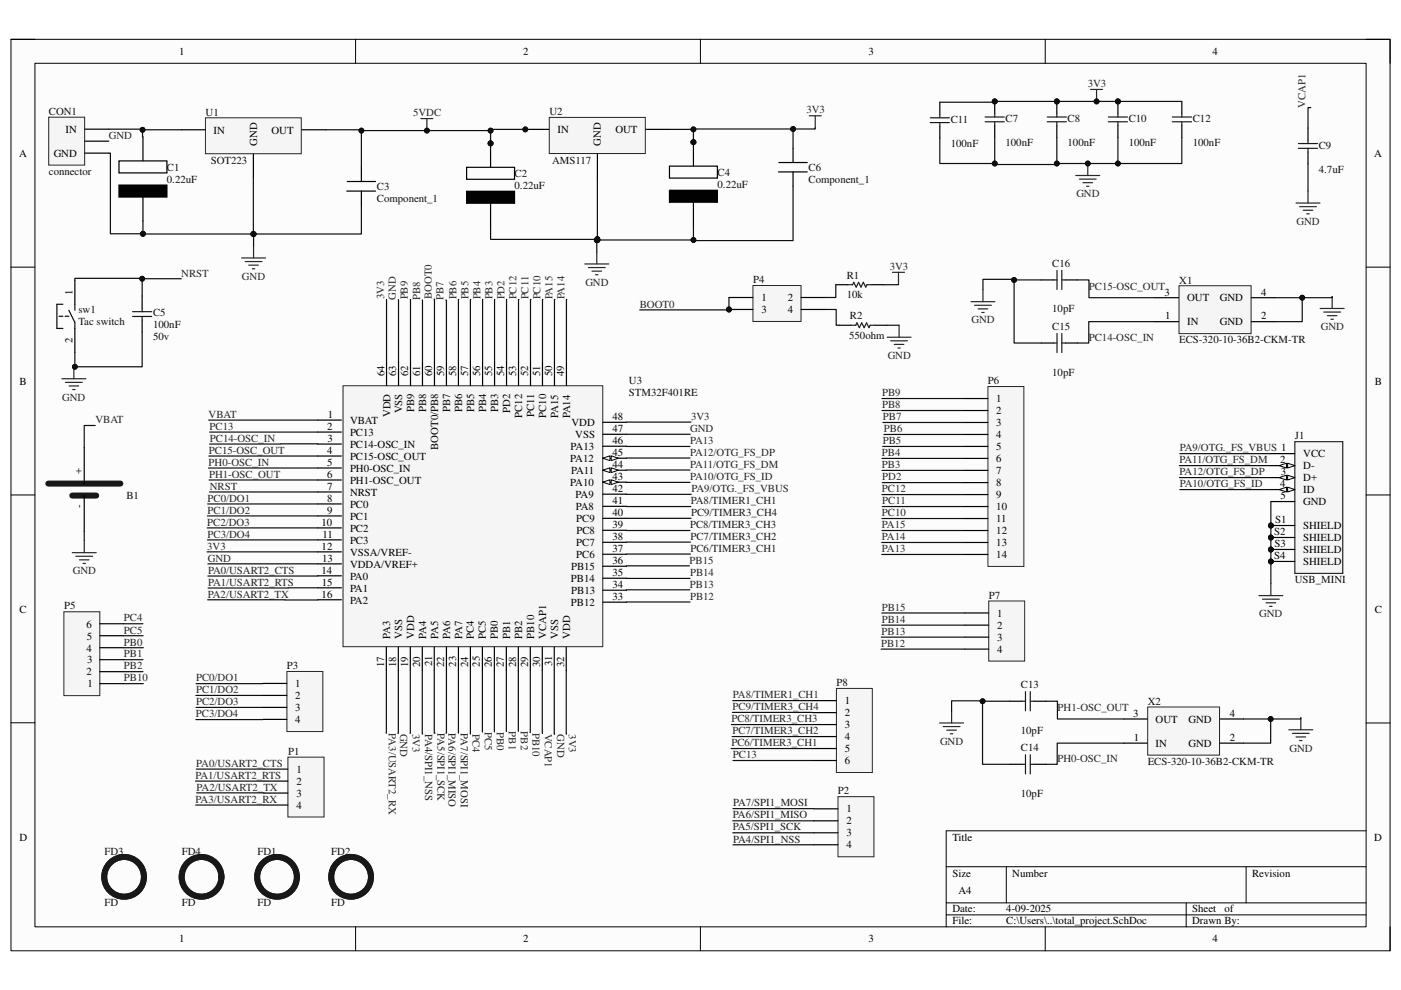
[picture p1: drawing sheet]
<svg xmlns="http://www.w3.org/2000/svg" width="297mm" height="210mm" viewBox="0 0 297 210" stroke-linecap="round" stroke-linejoin="round" font-family="sans-serif">
<defs><g id="words">
<g font-size="2.3">
<text x="38" y="11.7">1</text>
<text x="110.9" y="11.7">2</text>
<text x="184.1" y="11.7">3</text>
<text x="257.1" y="11.7">4</text>
<text x="13.9" y="28.2">IN</text>
<text x="45.3" y="28.3">IN</text>
<text x="57.6" y="28.3">OUT</text>
<text x="118.2" y="28.2">IN</text>
<text x="130.5" y="28.2">OUT</text>
<text x="4.1" y="33.3">A</text>
<text x="11.4" y="33.3">GND</text>
<text x="54.5" y="30.9" transform="rotate(-90 54.5 30.9)">GND</text>
<text x="127.4" y="30.9" transform="rotate(-90 127.4 30.9)">GND</text>
<text x="291.4" y="33.3">A</text>
<text x="15.4" y="62.5" transform="rotate(-90 15.4 62.5)">1</text>
<text x="161.5" y="63.9">1</text>
<text x="167" y="63.9">2</text>
<text x="246.9" y="62.7">3</text>
<text x="251.7" y="63.9">OUT</text>
<text x="258.7" y="63.9">GND</text>
<text x="267.4" y="62.7">4</text>
<text x="161.5" y="66.4">3</text>
<text x="167" y="66.4">4</text>
<text x="247" y="67.7">1</text>
<text x="251.7" y="69">IN</text>
<text x="258.7" y="69">GND</text>
<text x="267.4" y="67.7">2</text>
<text x="15.4" y="72.7" transform="rotate(-90 15.4 72.7)">2</text>
<text x="4.1" y="81.6">B</text>
<text x="81.5" y="79.7" transform="rotate(-90 81.5 79.7)">64</text>
<text x="84" y="79.7" transform="rotate(-90 84 79.7)">63</text>
<text x="86.6" y="79.7" transform="rotate(-90 86.6 79.7)">62</text>
<text x="89.1" y="79.7" transform="rotate(-90 89.1 79.7)">61</text>
<text x="91.6" y="79.7" transform="rotate(-90 91.6 79.7)">60</text>
<text x="94.2" y="79.7" transform="rotate(-90 94.2 79.7)">59</text>
<text x="96.7" y="79.7" transform="rotate(-90 96.7 79.7)">58</text>
<text x="99.3" y="79.7" transform="rotate(-90 99.3 79.7)">57</text>
<text x="101.8" y="79.7" transform="rotate(-90 101.8 79.7)">56</text>
<text x="104.3" y="79.7" transform="rotate(-90 104.3 79.7)">55</text>
<text x="106.9" y="79.7" transform="rotate(-90 106.9 79.7)">54</text>
<text x="109.4" y="79.7" transform="rotate(-90 109.4 79.7)">53</text>
<text x="112" y="79.7" transform="rotate(-90 112 79.7)">52</text>
<text x="114.5" y="79.7" transform="rotate(-90 114.5 79.7)">51</text>
<text x="117.1" y="79.7" transform="rotate(-90 117.1 79.7)">50</text>
<text x="119.6" y="79.7" transform="rotate(-90 119.6 79.7)">49</text>
<text x="291.5" y="81.6">B</text>
<text x="69.5" y="88.6">1</text>
<text x="74.2" y="89.8">VBAT</text>
<text x="82.8" y="88.4" transform="rotate(-90 82.8 88.4)">VDD</text>
<text x="85.3" y="87.6" transform="rotate(-90 85.3 87.6)">VSS</text>
<text x="87.8" y="87.4" transform="rotate(-90 87.8 87.4)">PB9</text>
<text x="90.4" y="87.4" transform="rotate(-90 90.4 87.4)">PB8</text>
<text x="95.5" y="87.4" transform="rotate(-90 95.5 87.4)">PB7</text>
<text x="98" y="87.4" transform="rotate(-90 98 87.4)">PB6</text>
<text x="100.5" y="87.3" transform="rotate(-90 100.5 87.3)">PB5</text>
<text x="103.1" y="87.4" transform="rotate(-90 103.1 87.4)">PB4</text>
<text x="105.6" y="87.3" transform="rotate(-90 105.6 87.3)">PB3</text>
<text x="108.2" y="87.5" transform="rotate(-90 108.2 87.5)">PD2</text>
<text x="110.7" y="88.6" transform="rotate(-90 110.7 88.6)">PC12</text>
<text x="113.2" y="88.3" transform="rotate(-90 113.2 88.3)">PC11</text>
<text x="115.8" y="88.6" transform="rotate(-90 115.8 88.6)">PC10</text>
<text x="118.4" y="88.6" transform="rotate(-90 118.4 88.6)">PA15</text>
<text x="120.9" y="88.7" transform="rotate(-90 120.9 88.7)">PA14</text>
<text x="129.8" y="89.1">48</text>
<text x="211.2" y="85.3">1</text>
<text x="211.2" y="87.8">2</text>
<text x="69.3" y="91.1">2</text>
<text x="69.4" y="93.6">3</text>
<text x="74.2" y="92.4">PC13</text>
<text x="74.2" y="94.9">PC14-OSC_IN</text>
<text x="92.9" y="95.4" transform="rotate(-90 92.9 95.4)">BOOT0/PB8</text>
<text x="121" y="95.4">PA13</text>
<text x="121.2" y="90.3">VDD</text>
<text x="122" y="92.9">VSS</text>
<text x="129.8" y="91.6">47</text>
<text x="129.8" y="94.1">46</text>
<text x="211.2" y="90.4">3</text>
<text x="211.2" y="92.9">4</text>
<text x="211.2" y="95.5">5</text>
<text x="17.4" y="100.5" transform="rotate(-90 17.4 100.5)">+</text>
<text x="69.3" y="96.2">4</text>
<text x="69.3" y="101.3">6</text>
<text x="69.4" y="98.8">5</text>
<text x="74.2" y="97.5">PC15-OSC_OUT</text>
<text x="74.2" y="100">PH0-OSC_IN</text>
<text x="120.9" y="98">PA12</text>
<text x="121.1" y="100.5">PA11</text>
<text x="129.8" y="101.8">43</text>
<text x="129.8" y="96.7">45</text>
<text x="129.8" y="99.2">44</text>
<text x="211.2" y="98">6</text>
<text x="211.2" y="100.5">7</text>
<text x="271.4" y="98.2">2</text>
<text x="271.6" y="100.8">3</text>
<text x="276.3" y="96.9">VCC</text>
<text x="276.3" y="99.5">D-</text>
<text x="17.4" y="107.8" transform="rotate(-90 17.4 107.8)">-</text>
<text x="69.3" y="103.8">7</text>
<text x="69.4" y="106.4">8</text>
<text x="74.2" y="102.6">PH1-OSC_OUT</text>
<text x="74.2" y="105.1">NRST</text>
<text x="74.2" y="107.7">PC0</text>
<text x="120.9" y="103">PA10</text>
<text x="122" y="105.6">PA9</text>
<text x="129.8" y="106.8">41</text>
<text x="129.8" y="104.3">42</text>
<text x="211.2" y="103.1">8</text>
<text x="211.2" y="105.6">9</text>
<text x="271.4" y="103.3">4</text>
<text x="271.5" y="105.9">5</text>
<text x="276.3" y="102">D+</text>
<text x="276.3" y="104.6">ID</text>
<text x="276.3" y="107.1">GND</text>
<text x="68.2" y="111.5">10</text>
<text x="69.3" y="108.9">9</text>
<text x="74.2" y="110.2">PC1</text>
<text x="74.2" y="112.7">PC2</text>
<text x="122.1" y="108.1">PA8</text>
<text x="122.2" y="110.7">PC9</text>
<text x="122.2" y="113.2">PC8</text>
<text x="129.8" y="109.4">40</text>
<text x="129.8" y="111.9">39</text>
<text x="211.2" y="108.2">10</text>
<text x="211.2" y="110.7">11</text>
<text x="211.2" y="113.2">12</text>
<text x="270.2" y="113.5">S2</text>
<text x="270.3" y="111">S1</text>
<text x="276.3" y="112.2">SHIELD</text>
<text x="68.2" y="116.5">12</text>
<text x="68.3" y="119.1">13</text>
<text x="68.4" y="114">11</text>
<text x="74.2" y="115.3">PC3</text>
<text x="74.2" y="117.8">VSSA/VREF-</text>
<text x="122.2" y="118.3">PC6</text>
<text x="122.2" y="115.7">PC7</text>
<text x="129.8" y="117">37</text>
<text x="129.8" y="114.5">38</text>
<text x="129.8" y="119.6">36</text>
<text x="211.2" y="115.8">13</text>
<text x="211.2" y="118.3">14</text>
<text x="270.2" y="118.6">S4</text>
<text x="270.3" y="116">S3</text>
<text x="276.3" y="114.8">SHIELD</text>
<text x="276.3" y="117.3">SHIELD</text>
<text x="276.3" y="119.8">SHIELD</text>
<text x="68.2" y="121.6">14</text>
<text x="68.2" y="124.2">15</text>
<text x="74.2" y="120.4">VDDA/VREF+</text>
<text x="74.2" y="122.9">PA0</text>
<text x="74.2" y="125.4">PA1</text>
<text x="121" y="123.4">PB14</text>
<text x="121.1" y="120.9">PB15</text>
<text x="121.1" y="125.9">PB13</text>
<text x="129.8" y="124.7">34</text>
<text x="129.8" y="122.1">35</text>
<text x="4.1" y="129.9">C</text>
<text x="68.2" y="126.7">16</text>
<text x="74.2" y="128">PA2</text>
<text x="121" y="128.5">PB12</text>
<text x="129.8" y="127.2">33</text>
<text x="211.4" y="130.8">1</text>
<text x="291.5" y="129.9">C</text>
<text x="18.4" y="133.1">6</text>
<text x="18.4" y="135.6">5</text>
<text x="82.7" y="135.5" transform="rotate(-90 82.7 135.5)">PA3</text>
<text x="85.3" y="135.5" transform="rotate(-90 85.3 135.5)">VSS</text>
<text x="87.8" y="135.5" transform="rotate(-90 87.8 135.5)">VDD</text>
<text x="90.3" y="135.5" transform="rotate(-90 90.3 135.5)">PA4</text>
<text x="92.9" y="135.5" transform="rotate(-90 92.9 135.5)">PA5</text>
<text x="95.4" y="135.5" transform="rotate(-90 95.4 135.5)">PA6</text>
<text x="98" y="135.5" transform="rotate(-90 98 135.5)">PA7</text>
<text x="100.5" y="135.5" transform="rotate(-90 100.5 135.5)">PC4</text>
<text x="103" y="135.5" transform="rotate(-90 103 135.5)">PC5</text>
<text x="105.6" y="135.5" transform="rotate(-90 105.6 135.5)">PB0</text>
<text x="108.2" y="135.5" transform="rotate(-90 108.2 135.5)">PB1</text>
<text x="110.7" y="135.5" transform="rotate(-90 110.7 135.5)">PB2</text>
<text x="113.2" y="135.5" transform="rotate(-90 113.2 135.5)">PB10</text>
<text x="115.8" y="135.5" transform="rotate(-90 115.8 135.5)">VCAP1</text>
<text x="118.3" y="135.5" transform="rotate(-90 118.3 135.5)">VSS</text>
<text x="120.9" y="135.5" transform="rotate(-90 120.9 135.5)">VDD</text>
<text x="211.4" y="133.3">2</text>
<text x="211.4" y="135.8">3</text>
<text x="18.4" y="143.2">2</text>
<text x="18.4" y="138.1">4</text>
<text x="18.5" y="140.7">3</text>
<text x="81.4" y="141.5" transform="rotate(-90 81.4 141.5)">17</text>
<text x="84" y="141.4" transform="rotate(-90 84 141.4)">18</text>
<text x="86.5" y="141.5" transform="rotate(-90 86.5 141.5)">19</text>
<text x="89.1" y="141.5" transform="rotate(-90 89.1 141.5)">20</text>
<text x="91.6" y="141.3" transform="rotate(-90 91.6 141.3)">21</text>
<text x="94.1" y="141.5" transform="rotate(-90 94.1 141.5)">22</text>
<text x="96.7" y="141.4" transform="rotate(-90 96.7 141.4)">23</text>
<text x="99.2" y="141.5" transform="rotate(-90 99.2 141.5)">24</text>
<text x="101.8" y="141.4" transform="rotate(-90 101.8 141.4)">25</text>
<text x="104.3" y="141.5" transform="rotate(-90 104.3 141.5)">26</text>
<text x="106.8" y="141.5" transform="rotate(-90 106.8 141.5)">27</text>
<text x="109.4" y="141.4" transform="rotate(-90 109.4 141.4)">28</text>
<text x="112" y="141.5" transform="rotate(-90 112 141.5)">29</text>
<text x="114.5" y="141.5" transform="rotate(-90 114.5 141.5)">30</text>
<text x="117" y="141.3" transform="rotate(-90 117 141.3)">31</text>
<text x="119.6" y="141.5" transform="rotate(-90 119.6 141.5)">32</text>
<text x="211.4" y="138.4">4</text>
<text x="18.5" y="145.8">1</text>
<text x="62.6" y="145.7">1</text>
<text x="62.6" y="148.3">2</text>
<text x="179.1" y="149.3">1</text>
<text x="62.6" y="150.8">3</text>
<text x="62.6" y="153.3">4</text>
<text x="179.1" y="151.8">2</text>
<text x="179.1" y="154.4">3</text>
<text x="240.3" y="152">3</text>
<text x="245" y="153.2">OUT</text>
<text x="252" y="153.2">GND</text>
<text x="260.7" y="152">4</text>
<text x="179.1" y="156.9">4</text>
<text x="179.1" y="159.5">5</text>
<text x="240.4" y="157.1">1</text>
<text x="245" y="158.3">IN</text>
<text x="252" y="158.3">GND</text>
<text x="260.7" y="157.1">2</text>
<text x="62.9" y="163.9">1</text>
<text x="62.9" y="166.4">2</text>
<text x="179.1" y="162">6</text>
<text x="62.9" y="169">3</text>
<text x="62.9" y="171.5">4</text>
<text x="179.4" y="172.3">1</text>
<text x="4.1" y="178.2">D</text>
<text x="179.4" y="174.8">2</text>
<text x="179.4" y="177.3">3</text>
<text x="179.4" y="179.9">4</text>
<text x="201.9" y="178.2">Title</text>
<text x="291.4" y="178.2">D</text>
<text x="201.9" y="185.8">Size</text>
<text x="214.6" y="185.8">Number</text>
<text x="265.5" y="185.8">Revision</text>
<text x="203.2" y="189.7">A4</text>
<text x="201.9" y="193.5">Date:</text>
<text x="201.9" y="196">File:</text>
<text x="213.4" y="196">C:\Users\..\total_project.SchDoc</text>
<text x="213.4" y="193.5">4-09-2025</text>
<text x="252.8" y="196">Drawn By:</text>
<text x="252.8" y="193.5">Sheet</text>
<text x="259.6" y="193.5">of</text>
<text x="38" y="199.8">1</text>
<text x="110.9" y="199.8">2</text>
<text x="184.1" y="199.8">3</text>
<text x="257.1" y="199.8">4</text>
</g>
<g font-size="2.3" fill="#262626">
<text x="230.6" y="18.5">3V3</text>
<text x="276.8" y="22.8" transform="rotate(-90 276.8 22.8)">VCAP1</text>
<text x="23.1" y="29.5">GND</text>
<text x="87.6" y="24.7">5VDC</text>
<text x="171" y="24">3V3</text>
<text x="228.2" y="41.8">GND</text>
<text x="274.9" y="47.6">GND</text>
<text x="38.4" y="58.6">NRST</text>
<text x="51.3" y="59.3">GND</text>
<text x="188.6" y="57.3">3V3</text>
<text x="81.4" y="63.5" transform="rotate(-90 81.4 63.5)">3V3</text>
<text x="83.9" y="63.6" transform="rotate(-90 83.9 63.6)">GND</text>
<text x="86.5" y="63.5" transform="rotate(-90 86.5 63.5)">PB9</text>
<text x="89.1" y="63.7" transform="rotate(-90 89.1 63.7)">PB8</text>
<text x="91.6" y="63.4" transform="rotate(-90 91.6 63.4)">BOOT0</text>
<text x="94" y="63.7" transform="rotate(-90 94 63.7)">PB7</text>
<text x="96.8" y="63.5" transform="rotate(-90 96.8 63.5)">PB6</text>
<text x="99.4" y="63.5" transform="rotate(-90 99.4 63.5)">PB5</text>
<text x="101.9" y="63.5" transform="rotate(-90 101.9 63.5)">PB4</text>
<text x="104.4" y="63.5" transform="rotate(-90 104.4 63.5)">PB3</text>
<text x="107" y="63.5" transform="rotate(-90 107 63.5)">PD2</text>
<text x="109.5" y="63.5" transform="rotate(-90 109.5 63.5)">PC12</text>
<text x="112.1" y="63.5" transform="rotate(-90 112.1 63.5)">PC11</text>
<text x="114.6" y="63.5" transform="rotate(-90 114.6 63.5)">PC10</text>
<text x="117.1" y="63.5" transform="rotate(-90 117.1 63.5)">PA15</text>
<text x="119.7" y="63.5" transform="rotate(-90 119.7 63.5)">PA14</text>
<text x="124.1" y="60.6">GND</text>
<text x="135.6" y="65.2">BOOT0</text>
<text x="230.9" y="61.4">PC15-OSC_OUT</text>
<text x="206" y="68.6">GND</text>
<text x="280" y="70">GND</text>
<text x="188.2" y="76.1">GND</text>
<text x="230.8" y="72.3">PC14-OSC_IN</text>
<text x="13.2" y="84.9">GND</text>
<text x="20.2" y="89.7">VBAT</text>
<text x="44.2" y="88.6">VBAT</text>
<text x="146.5" y="89">3V3</text>
<text x="187" y="84">PB9</text>
<text x="187" y="86.6">PB8</text>
<text x="187.2" y="89.1">PB7</text>
<text x="44.4" y="91.1">PC13</text>
<text x="44.5" y="93.7">PC14-OSC_IN</text>
<text x="146.3" y="94.2">PA13</text>
<text x="146.3" y="91.6">GND</text>
<text x="187.2" y="94.2">PB5</text>
<text x="187.4" y="91.7">PB6</text>
<text x="250.1" y="95.7">PA9/OTG._FS_VBUS 1</text>
<text x="44.2" y="98.8">PH0-OSC_IN</text>
<text x="44.3" y="96.2">PC15-OSC_OUT</text>
<text x="44.3" y="101.3">PH1-OSC_OUT</text>
<text x="146.3" y="99.2">PA11/OTG_FS_DM</text>
<text x="146.3" y="96.6">PA12/OTG_FS_DP</text>
<text x="146.3" y="101.8">PA10/OTG_FS_ID</text>
<text x="187" y="96.7">PB4</text>
<text x="187" y="99.3">PB3</text>
<text x="187.1" y="101.8">PD2</text>
<text x="250.1" y="98.3">PA11/OTG_FS_DM</text>
<text x="250.1" y="100.8">PA12/OTG_FS_DP</text>
<text x="44" y="106.4">PC0/DO1</text>
<text x="44.5" y="103.8">NRST</text>
<text x="146.6" y="104.3">PA9/OTG._FS_VBUS</text>
<text x="187" y="104.4">PC12</text>
<text x="187.1" y="106.9">PC11</text>
<text x="250.1" y="103.3">PA10/OTG_FS_ID</text>
<text x="43.9" y="111.5">PC2/DO3</text>
<text x="44" y="108.9">PC1/DO2</text>
<text x="187" y="109.4">PC10</text>
<text x="187" y="112">PA15</text>
<text x="43.9" y="116.5">3V3</text>
<text x="44" y="114">PC3/DO4</text>
<text x="44.1" y="119.1">GND</text>
<text x="146.2" y="119.5">PB15</text>
<text x="187" y="114.5">PA14</text>
<text x="187" y="117.1">PA13</text>
<text x="15.4" y="121.8">GND</text>
<text x="44.1" y="121.6">PA0/USART2_CTS</text>
<text x="44.1" y="124.2">PA1/USART2_RTS</text>
<text x="146.3" y="124.6">PB13</text>
<text x="146.3" y="122.2">PB14</text>
<text x="26.3" y="131.7">PC4</text>
<text x="44.1" y="126.7">PA2/USART2_TX</text>
<text x="146.3" y="127.2">PB12</text>
<text x="186.9" y="129.5">PB15</text>
<text x="267" y="130.9">GND</text>
<text x="26.3" y="134.3">PC5</text>
<text x="26.3" y="136.9">PB0</text>
<text x="186.8" y="137.1">PB12</text>
<text x="186.9" y="134.6">PB13</text>
<text x="186.9" y="132">PB14</text>
<text x="26.3" y="139.4">PB1</text>
<text x="26.3" y="141.9">PB2</text>
<text x="26.3" y="144.5">PB10</text>
<text x="41.6" y="144.4">PC0/DO1</text>
<text x="41.6" y="147">PC1/DO2</text>
<text x="41.6" y="149.5">PC2/DO3</text>
<text x="155.4" y="148">PA8/TIMER1_CH1</text>
<text x="41.5" y="152.1">PC3/DO4</text>
<text x="82.4" y="155.5" transform="rotate(90 82.4 155.5)">PA3/USART2_RX</text>
<text x="84.9" y="155.5" transform="rotate(90 84.9 155.5)">GND</text>
<text x="87.5" y="155.5" transform="rotate(90 87.5 155.5)">3V3</text>
<text x="100.2" y="155.6" transform="rotate(90 100.2 155.6)">PC4</text>
<text x="102.8" y="155.2" transform="rotate(90 102.8 155.2)">PC5</text>
<text x="105.3" y="155.2" transform="rotate(90 105.3 155.2)">PB0</text>
<text x="107.9" y="155.1" transform="rotate(90 107.9 155.1)">PB1</text>
<text x="110.4" y="155.1" transform="rotate(90 110.4 155.1)">PB2</text>
<text x="112.9" y="155.3" transform="rotate(90 112.9 155.3)">PB10</text>
<text x="115.5" y="155.5" transform="rotate(90 115.5 155.5)">VCAP1</text>
<text x="118.1" y="155.7" transform="rotate(90 118.1 155.7)">GND</text>
<text x="120.6" y="155.7" transform="rotate(90 120.6 155.7)">3V3</text>
<text x="155.1" y="153.2">PC8/TIMER3_CH3</text>
<text x="155.3" y="155.7">PC7/TIMER3_CH2</text>
<text x="155.3" y="150.6">PC9/TIMER3_CH4</text>
<text x="224.2" y="150.7">PH1-OSC_OUT</text>
<text x="155.1" y="158.2">PC6/TIMER3_CH1</text>
<text x="155.4" y="160.7">PC13</text>
<text x="199.3" y="157.9">GND</text>
<text x="224.2" y="161.6">PH0-OSC_IN</text>
<text x="273.4" y="159.3">GND</text>
<text x="41.4" y="165.1">PA1/USART2_RTS</text>
<text x="41.6" y="162.6">PA0/USART2_CTS</text>
<text x="41.7" y="167.6">PA2/USART2_TX</text>
<text x="41.5" y="170.2">PA3/USART2_RX</text>
</g>
<g font-size="2.3" fill="#0e0e0e">
<text x="10.4" y="24.4">CON1</text>
<text x="43.6" y="24.5">U1</text>
<text x="116.5" y="24.4">U2</text>
<text x="201.6" y="26">C11</text>
<text x="213.2" y="25.9">C7</text>
<text x="226.4" y="25.9">C8</text>
<text x="239.3" y="25.9">C10</text>
<text x="252.9" y="25.9">C12</text>
<text x="44.7" y="34.8">SOT223</text>
<text x="117" y="34.8">AMS117</text>
<text x="201.6" y="31.1">100nF</text>
<text x="213.2" y="30.9">100nF</text>
<text x="226.4" y="30.9">100nF</text>
<text x="239.3" y="30.9">100nF</text>
<text x="252.9" y="30.9">100nF</text>
<text x="279.6" y="31.5">C9</text>
<text x="10.4" y="37.1">connector</text>
<text x="35.4" y="36.2">C1</text>
<text x="35.4" y="38.7">0.22uF</text>
<text x="79.9" y="40.3">C3</text>
<text x="109.1" y="37.5">C2</text>
<text x="109.1" y="40.1">0.22uF</text>
<text x="152.1" y="37.3">C4</text>
<text x="152.1" y="39.8">0.22uF</text>
<text x="171.4" y="36.3">C6</text>
<text x="171.4" y="38.8">Component_1</text>
<text x="279.6" y="36.6">4.7uF</text>
<text x="79.9" y="42.8">Component_1</text>
<text x="179.5" y="59.1">R1</text>
<text x="223.1" y="56.6">C16</text>
<text x="159.7" y="60.1">P4</text>
<text x="179.5" y="63.2">10k</text>
<text x="250" y="60.1">X1</text>
<text x="16.6" y="66.3">sw1</text>
<text x="16.6" y="68.9">Tac switch</text>
<text x="32.5" y="67.1">C5</text>
<text x="32.5" y="69.6">100nF</text>
<text x="180" y="71.8">550ohm</text>
<text x="180.2" y="67.7">R2</text>
<text x="223.1" y="66.3">10pF</text>
<text x="223.1" y="69.9">C15</text>
<text x="32.5" y="72.2">50v</text>
<text x="250" y="72.8">ECS-320-10-36B2-CKM-TR</text>
<text x="133.3" y="81.3">U3</text>
<text x="133.3" y="83.9">STM32F401RE</text>
<text x="209.5" y="81.5">P6</text>
<text x="223.1" y="79.6">10pF</text>
<text x="274.5" y="93.1">J1</text>
<text x="26.8" y="105.9">B1</text>
<text x="274.5" y="123.7">USB_MINI</text>
<text x="13.6" y="129.2">P5</text>
<text x="209.6" y="127">P7</text>
<text x="60.8" y="141.9">P3</text>
<text x="177.3" y="145.5">P8</text>
<text x="216.4" y="145.9">C13</text>
<text x="243.3" y="149.4">X2</text>
<text x="216.4" y="155.6">10pF</text>
<text x="61.1" y="160.1">P1</text>
<text x="216.4" y="159.3">C14</text>
<text x="243.3" y="162.1">ECS-320-10-36B2-CKM-TR</text>
<text x="177.7" y="168.4">P2</text>
<text x="216.4" y="169">10pF</text>
<text x="22.1" y="181.2">FD3</text>
<text x="38.5" y="181.2">FD4</text>
<text x="54.6" y="181.2">FD1</text>
<text x="70.2" y="181.2">FD2</text>
<text x="22.1" y="192.2">FD</text>
<text x="38.5" y="192.2">FD</text>
<text x="54.6" y="192.2">FD</text>
<text x="70.2" y="192.2">FD</text>
</g>
<g font-size="2.3" fill="#1c1c1c">
<text x="146.5" y="106.9">PA8/TIMER1_CH1</text>
<text x="146.3" y="112">PC8/TIMER3_CH3</text>
<text x="146.5" y="109.4">PC9/TIMER3_CH4</text>
<text x="146.4" y="114.5">PC7/TIMER3_CH2</text>
<text x="146.4" y="117">PC6/TIMER3_CH1</text>
<text x="90.1" y="155.6" transform="rotate(90 90.1 155.6)">PA4/SPI1_NSS</text>
<text x="92.7" y="155.5" transform="rotate(90 92.7 155.5)">PA5/SPI1_SCK</text>
<text x="95.1" y="155.5" transform="rotate(90 95.1 155.5)">PA6/SPI1_MISO</text>
<text x="97.7" y="155.5" transform="rotate(90 97.7 155.5)">PA7/SPI1_MOSI</text>
<text x="155.4" y="173.5">PA6/SPI1_MISO</text>
<text x="155.4" y="171">PA7/SPI1_MOSI</text>
<text x="155.4" y="176.1">PA5/SPI1_SCK</text>
<text x="155.4" y="178.6">PA4/SPI1_NSS</text>
</g>
</g></defs>
<path d="M2.3 8.3h292.4v193.3h-292.4z" fill-rule="evenodd" fill="#fcfcfc"/>
<path d="M2.3 8.3h292.4v193.3h-292.4z" fill="none" stroke="#000" stroke-width=".21"/>
<path d="M7.4 13.4h282.2v183.1h-282.2z" fill-rule="evenodd" fill="#fcfcfc"/>
<g fill="none" stroke="#000" stroke-width=".21">
<path d="M2.3 8.3h5.1M7.4 13.4h282.2v183.1h-282.2zM75.4 8.3v5.1M148.5 8.3v5.1M221.6 8.3v5.1M289.6 8.3h5.1v5.1M2.3 56.6h5.1M289.6 56.6h5.1M2.3 104.9h5.1M289.6 104.9h5.1M2.3 153.2h5.1M289.6 153.3h5.1"/>
<path d="M289.6 176.1h-89v20.4M75.4 196.5v5.1M148.5 196.5v5.1M200.6 183.8h89M200.6 191.4h89M200.6 194h89M213.4 183.8v7.6M221.6 196.5v5.1M251.5 191.4v5.1M264.2 183.8v7.6M294.7 196.5v5.1"/>
</g>
<path d="M51.2 54.7h5.1M52 55.5h3.5M52.7 56.2h2.1M53.5 57h.5M53.8 52.2v2.5" fill="none" stroke="#262626" stroke-width=".26"/>
<path d="M89.2 25.1h2.6M90.5 25.1v2.6" fill="none" stroke="#262626" stroke-width=".25"/>
<circle cx="90.5" cy="27.7" r=".51" fill="#0e0e0e"/>
<circle cx="90.5" cy="27.7" r=".51" fill="none" stroke="#0e0e0e" stroke-width=".21"/>
<path d="M171.6 24.6h2.5M172.8 24.6v2.5M124 56h5.1M124.8 56.7h3.5M125.5 57.5h2M126.3 58.3h.5M126.5 53.4v2.6" fill="none" stroke="#262626" stroke-width=".25"/>
<circle cx="210.9" cy="21.5" r=".51" fill="#0e0e0e"/>
<circle cx="210.9" cy="21.5" r=".51" fill="none" stroke="#0e0e0e" stroke-width=".21"/>
<path d="M210.9 21.5v2.5M210.9 26.6v2.5" fill="none" stroke="#000" stroke-width=".25"/>
<circle cx="210.9" cy="21.5" r=".51" fill="#0e0e0e"/>
<circle cx="210.9" cy="21.5" r=".51" fill="none" stroke="#0e0e0e" stroke-width=".21"/>
<path d="M208.9 24.8h4M208.9 25.8h4M210.9 24v.8M210.9 25.8v.8" fill="none" stroke="#1c1c1c" stroke-width=".25"/>
<circle cx="224.1" cy="21.5" r=".51" fill="#0e0e0e"/>
<circle cx="224.1" cy="21.5" r=".51" fill="none" stroke="#0e0e0e" stroke-width=".21"/>
<path d="M224.1 21.5v2.5M224.1 26.6v2.5" fill="none" stroke="#000" stroke-width=".25"/>
<circle cx="224.1" cy="21.5" r=".51" fill="#0e0e0e"/>
<circle cx="224.1" cy="21.5" r=".51" fill="none" stroke="#0e0e0e" stroke-width=".21"/>
<path d="M222 24.8h4.1M222 25.8h4.1M224.1 24v.8M224.1 25.8v.8" fill="none" stroke="#1c1c1c" stroke-width=".25"/>
<circle cx="237" cy="21.5" r=".51" fill="#0e0e0e"/>
<circle cx="237" cy="21.5" r=".51" fill="none" stroke="#0e0e0e" stroke-width=".21"/>
<path d="M237 21.5v2.5M237 26.6v2.5" fill="none" stroke="#000" stroke-width=".25"/>
<circle cx="237" cy="21.5" r=".51" fill="#0e0e0e"/>
<circle cx="237" cy="21.5" r=".51" fill="none" stroke="#0e0e0e" stroke-width=".21"/>
<path d="M235 24.8h4.1M235 25.8h4.1M237 24v.8M237 25.8v.8M248.5 24.8h4.1M248.5 25.8h4.1M250.6 24v.8M250.6 25.8v.8" fill="none" stroke="#1c1c1c" stroke-width=".25"/>
<path d="M250.6 21.5v2.5M250.6 26.6v2.5" fill="none" stroke="#000" stroke-width=".25"/>
<path d="M231.2 19h2.6M232.5 19v2.5" fill="none" stroke="#262626" stroke-width=".25"/>
<circle cx="232.5" cy="21.5" r=".51" fill="#0e0e0e"/>
<circle cx="232.5" cy="21.5" r=".51" fill="none" stroke="#0e0e0e" stroke-width=".21"/>
<path d="M228.1 37.2h5.1M228.9 38h3.5M229.6 38.7h2M230.4 39.5h.5M230.6 34.7v2.5" fill="none" stroke="#262626" stroke-width=".25"/>
<circle cx="230.6" cy="34.7" r=".51" fill="#0e0e0e"/>
<circle cx="230.6" cy="34.7" r=".51" fill="none" stroke="#0e0e0e" stroke-width=".21"/>
<path d="M199.3 21.7v2.5M199.3 26.8v2.5M277.3 27.1v2.6M277.3 32.2v2.6M220.8 59.4h2.5M225.9 59.4h2.5M220.8 72.7h2.5M225.9 72.7h2.5" fill="none" stroke="#000" stroke-width=".25"/>
<g fill="none" stroke="#1c1c1c" stroke-width=".25">
<path d="M197.2 25h4.1M197.2 26h4.1M199.3 24.2v.8M199.3 26v.8M275.3 31.5h4.1M275.3 30.4h4.1M277.3 29.7v.7M277.3 31.5v.7M223.3 59.4h.8M224.1 57.3v4.1M225.1 57.3v4.1M225.1 59.4h.8"/>
<path d="M223.3 72.7h.8M224.1 70.7v4.1M225.1 70.7v4.1M225.1 72.7h.8"/>
</g>
<g fill="none" stroke="#262626" stroke-width=".25">
<path d="M274.8 43.1h5.1M275.5 43.8h3.6M276.3 44.6h2M277.1 45.3h.5M277.3 40.5v2.6M205.9 64h5M206.6 64.7h3.6M207.4 65.5h2M208.1 66.3h.6M208.4 61.4v2.6M279.9 65.4h5.1M280.7 66.2h3.5"/>
<path d="M281.4 66.9h2.1M282.2 67.7h.5M282.4 62.9v2.5"/>
</g>
<path d="M72.7 81.8h55.1v55.3h-55.1z" fill-rule="evenodd" fill="#f5f5f5"/>
<path d="M72.7 81.8h55.1v55.3h-55.1z" fill="none" stroke="#262626" stroke-width=".21"/>
<g fill="none" stroke="#000" stroke-width=".25">
<path d="M67.4 89.1h5M67.4 91.6h5M67.4 94.1h5M67.4 96.7h5M67.4 99.2h5M67.4 101.8h5M67.4 104.3h5M67.4 106.8h5M67.4 109.4h5M67.4 111.9h5M67.4 114.5h5M67.4 117h5"/>
<path d="M67.4 119.5h5M127.8 117.5h5M127.8 115h5M127.8 112.4h5M127.8 109.9h5M127.8 107.4h5M127.8 104.8h5M127.8 102.2h5M67.4 122.1h5M67.4 124.6h5M67.4 127.2h5M81.9 137.2v5"/>
<path d="M84.5 137.2v5M87 137.2v5M89.5 137.2v5M92.1 137.2v5M94.7 137.2v5M97.2 137.2v5M99.7 137.2v5M102.3 137.2v5M104.8 137.2v5M107.4 137.2v5M109.9 137.2v5M112.4 137.2v5"/>
<path d="M115 137.2v5M117.5 137.2v5M120.1 137.2v5M127.8 127.7h5M127.8 125.1h5M127.8 122.6h5M127.8 120.1h5"/>
</g>
<path d="M127.8 102.2l1.5-.5v1z" fill="#fbfbfb"/>
<path d="M127.8 102.2l1.5-.5v1z" fill="none" stroke="#000" stroke-width=".21"/>
<path d="M129.6 101.7l1.5 .5-1.5 .5z" fill="#fbfbfb"/>
<path d="M129.6 101.7l1.5 .5-1.5 .5z" fill="none" stroke="#000" stroke-width=".21"/>
<path d="M127.8 99.7h5" fill="none" stroke="#000" stroke-width=".25"/>
<path d="M127.8 99.7l1.5-.5v1z" fill="#fbfbfb"/>
<path d="M127.8 99.7l1.5-.5v1z" fill="none" stroke="#000" stroke-width=".21"/>
<path d="M129.6 99.2l1.5 .5-1.5 .5z" fill="#fbfbfb"/>
<path d="M129.6 99.2l1.5 .5-1.5 .5z" fill="none" stroke="#000" stroke-width=".21"/>
<path d="M127.8 97.2h5" fill="none" stroke="#000" stroke-width=".25"/>
<path d="M127.8 97.2l1.5-.6v1.1z" fill="#fbfbfb"/>
<path d="M127.8 97.2l1.5-.6v1.1z" fill="none" stroke="#000" stroke-width=".21"/>
<path d="M129.6 96.6l1.5 .6-1.5 .5z" fill="#fbfbfb"/>
<path d="M129.6 96.6l1.5 .6-1.5 .5z" fill="none" stroke="#000" stroke-width=".21"/>
<g fill="none" stroke="#000" stroke-width=".25">
<path d="M87 76.8v4.9M89.6 76.8v4.9M92.1 76.8v4.9M94.7 76.8v4.9M97.2 76.8v4.9M99.7 76.8v4.9M102.3 76.8v4.9M104.9 76.8v4.9M107.4 76.8v4.9M109.9 76.8v4.9M112.5 76.8v4.9M115 76.8v4.9"/>
<path d="M117.6 76.8v4.9M120.1 76.8v4.9M127.8 94.6h5M127.8 92.1h5M127.8 89.5h5"/>
</g>
<path d="M82 76.8v4.9M84.5 76.8v4.9" fill="none" stroke="#000" stroke-width=".26"/>
<path d="M250 60.6h15.3v10.1h-15.3z" fill-rule="evenodd" fill="#f5f5f5"/>
<path d="M250 60.6h15.3v10.1h-15.3z" fill="none" stroke="#262626" stroke-width=".21"/>
<path d="M244.9 68.2h5M244.9 63.1h5M265.3 68.2h5M265.3 63.1h5" fill="none" stroke="#000" stroke-width=".25"/>
<path d="M10.3 24.8h7.6v10.2h-7.6z" fill-rule="evenodd" fill="#f5f5f5"/>
<path d="M10.3 24.8h7.6v10.2h-7.6z" fill="none" stroke="#262626" stroke-width=".21"/>
<path d="M18 27.4h5.1M18 29.9h5.1M18 32.5h5.1M73.6 38.5h6M76.6 35.5v3M73.5 40.5h6.1M76.6 40.5v3" fill="none" stroke="#000" stroke-width=".26"/>
<path d="M165.1 36.4h6.1M165.1 34.5h6.1M168.1 31.5v3M168.1 36.4v3.1" fill="none" stroke="#000" stroke-width=".25"/>
<path d="M116.5 24.9h20.3v7.7h-20.3z" fill-rule="evenodd" fill="#f5f5f5"/>
<path d="M116.5 24.9h20.3v7.7h-20.3z" fill="none" stroke="#262626" stroke-width=".21"/>
<path d="M111.4 27.4h5M126.7 32.6v5M136.9 27.4h5" fill="none" stroke="#000" stroke-width=".25"/>
<path d="M12.5 67.1h.8M13.3 64.5h-1.2v5.1h1.2M13.8 67.1h.8M14.6 65.8l1.3 2.6v1.2M15.9 64.5v1.3" fill="none" stroke="#0e0e0e" stroke-width=".26"/>
<path d="M15.9 59.4v5.1M15.9 69.6v5.1M30.1 62.7v2.6M30.1 67.9v2.5" fill="none" stroke="#000" stroke-width=".26"/>
<path d="M28.1 66.1h4.1M28.1 67.1h4.1M30.1 65.3v.8M30.1 67.1v.8" fill="none" stroke="#1c1c1c" stroke-width=".26"/>
<path d="M15.7 77.8v2.5M13.1 80.3h5.1M13.9 81.1h3.5M14.6 81.8h2.1M15.4 82.6h.5" fill="none" stroke="#262626" stroke-width=".26"/>
<path d="M43.6 25h20.3v7.6h-20.3z" fill-rule="evenodd" fill="#f5f5f5"/>
<path d="M43.6 25h20.3v7.6h-20.3z" fill="none" stroke="#262626" stroke-width=".21"/>
<path d="M38.5 27.5h5M53.7 32.7v5M64 27.5h5" fill="none" stroke="#000" stroke-width=".26"/>
<circle cx="147" cy="30.1" r=".51" fill="#0e0e0e"/>
<circle cx="147" cy="30.1" r=".51" fill="none" stroke="#0e0e0e" stroke-width=".21"/>
<path d="M141.9 40.3h10.2v2.6h-10.2z" fill-rule="evenodd" fill="#000"/>
<path d="M141.9 35.2h10.2v2.6h-10.2zM147 30.1v5.1M141.9 40.3h10.2v2.6h-10.2z" fill="none" stroke="#000" stroke-width=".25"/>
<circle cx="147" cy="30.1" r=".51" fill="#0e0e0e"/>
<circle cx="147" cy="30.1" r=".51" fill="none" stroke="#0e0e0e" stroke-width=".21"/>
<path d="M147 42.9v5.1" fill="none" stroke="#000" stroke-width=".25"/>
<circle cx="104" cy="30.4" r=".51" fill="#0e0e0e"/>
<circle cx="104" cy="30.4" r=".51" fill="none" stroke="#0e0e0e" stroke-width=".21"/>
<path d="M98.9 40.6h10.2v2.5h-10.2z" fill-rule="evenodd" fill="#000"/>
<path d="M98.9 35.5h10.2v2.5h-10.2zM104 30.4v5M98.9 40.6h10.2v2.5h-10.2z" fill="none" stroke="#000" stroke-width=".25"/>
<circle cx="104" cy="30.4" r=".51" fill="#0e0e0e"/>
<circle cx="104" cy="30.4" r=".51" fill="none" stroke="#0e0e0e" stroke-width=".21"/>
<path d="M104 43.2v5" fill="none" stroke="#000" stroke-width=".25"/>
<path d="M25.2 39.2h10.2v2.6h-10.2z" fill-rule="evenodd" fill="#000"/>
<path d="M25.2 39.2h10.2v2.6h-10.2zM25.2 34.1h10.2v2.6h-10.2zM30.3 29v5.1M30.3 41.8v5.1" fill="none" stroke="#000" stroke-width=".26"/>
<circle cx="154.6" cy="65.6" r=".51" fill="#0e0e0e"/>
<circle cx="154.6" cy="65.6" r=".51" fill="none" stroke="#0e0e0e" stroke-width=".21"/>
<path d="M159.6 60.5h10.2v7.7h-10.2z" fill-rule="evenodd" fill="#f5f5f5"/>
<path d="M159.6 60.5h10.2v7.7h-10.2z" fill="none" stroke="#262626" stroke-width=".21"/>
<path d="M154.6 63.1h5M154.6 65.6h5M169.8 63.1h5.1" fill="none" stroke="#000" stroke-width=".25"/>
<circle cx="154.6" cy="65.6" r=".51" fill="#0e0e0e"/>
<circle cx="154.6" cy="65.6" r=".51" fill="none" stroke="#0e0e0e" stroke-width=".21"/>
<path d="M169.8 65.6h5.1M177.2 60.4h2.5M177.9 69h2.5M184.8 60.4h2.6M185.5 69h2.5M17.9 94.9v7.6M17.9 105.1v7.6" fill="none" stroke="#000" stroke-width=".25"/>
<g fill="none" stroke="#262626" stroke-width=".25">
<path d="M189.2 57.7h2.6M190.5 57.7v2.6M188.1 71.5h5.1M188.8 72.3h3.6M189.6 73h2M190.4 73.8h.5M190.6 69v2.5M15.3 117.2h5.1M16.1 117.9h3.5M16.8 118.7h2.1M17.6 119.5h.5M17.9 114.6v2.6"/>
<path d="M266.9 126.3h5.1M267.7 127h3.5M268.4 127.8h2.1M269.2 128.6h.5M269.4 123.7v2.6"/>
</g>
<path d="M179.7 60.4h1.1l.2-.5 .5 1 .5-1 .5 1 .5-1 .6 1 .2-.5h1M180.4 69h1l.3-.5 .5 1 .5-1 .5 1 .5-1 .5 1 .3-.5h1" fill="none" stroke="#1c1c1c" stroke-width=".25"/>
<path d="M10.2 102.5h15.3M15.3 105.1h5.1" fill="none" stroke="#131313" stroke-width="1.3"/>
<path d="M177.7 168.9h7.6v12.8h-7.6z" fill-rule="evenodd" fill="#f5f5f5"/>
<path d="M177.7 168.9h7.6v12.8h-7.6z" fill="none" stroke="#262626" stroke-width=".21"/>
<path d="M172.5 171.5h5.2M172.5 174h5.2M172.5 176.6h5.2M172.5 179.1h5.2" fill="none" stroke="#000" stroke-width=".25"/>
<path d="M60.8 142.4h7.6v12.7h-7.6z" fill-rule="evenodd" fill="#f5f5f5"/>
<path d="M60.8 142.4h7.6v12.7h-7.6z" fill="none" stroke="#262626" stroke-width=".21"/>
<path d="M55.7 144.9h5.1M55.7 147.4h5.1M55.7 150h5.1M55.7 152.5h5.1" fill="none" stroke="#000" stroke-width=".25"/>
<path d="M61 160.5h7.7v12.7h-7.7z" fill-rule="evenodd" fill="#f5f5f5"/>
<path d="M61 160.5h7.7v12.7h-7.7z" fill="none" stroke="#262626" stroke-width=".21"/>
<path d="M56 163.1h5M56 165.6h5M56 168.1h5M56 170.7h5" fill="none" stroke="#000" stroke-width=".25"/>
<circle cx="269.4" cy="111.4" r=".51" fill="#0e0e0e"/>
<circle cx="269.4" cy="111.4" r=".51" fill="none" stroke="#0e0e0e" stroke-width=".21"/>
<circle cx="269.4" cy="114" r=".5" fill="#0e0e0e"/>
<circle cx="269.4" cy="114" r=".5" fill="none" stroke="#0e0e0e" stroke-width=".21"/>
<circle cx="269.4" cy="116.5" r=".5" fill="#0e0e0e"/>
<circle cx="269.4" cy="116.5" r=".5" fill="none" stroke="#0e0e0e" stroke-width=".21"/>
<circle cx="269.4" cy="119" r=".5" fill="#0e0e0e"/>
<circle cx="269.4" cy="119" r=".5" fill="none" stroke="#0e0e0e" stroke-width=".21"/>
<path d="M274.5 93.6h10.2v28h-10.2z" fill-rule="evenodd" fill="#f5f5f5"/>
<path d="M274.5 93.6h10.2v28h-10.2z" fill="none" stroke="#262626" stroke-width=".25"/>
<path d="M269.4 96.2h5.1M269.4 98.7h5.1" fill="none" stroke="#000" stroke-width=".25"/>
<path d="M273 98.2l1.5 .5-1.5 .5z" fill="#fbfbfb"/>
<path d="M273 98.2l1.5 .5-1.5 .5z" fill="none" stroke="#000" stroke-width=".21"/>
<path d="M271.2 98.7l1.6-.5v1z" fill="#fbfbfb"/>
<path d="M271.2 98.7l1.6-.5v1z" fill="none" stroke="#000" stroke-width=".21"/>
<path d="M269.4 101.3h5.1" fill="none" stroke="#000" stroke-width=".25"/>
<path d="M273 100.8l1.5 .5-1.5 .5z" fill="#fbfbfb"/>
<path d="M273 100.8l1.5 .5-1.5 .5z" fill="none" stroke="#000" stroke-width=".21"/>
<path d="M271.2 101.3l1.6-.5v1z" fill="#fbfbfb"/>
<path d="M271.2 101.3l1.6-.5v1z" fill="none" stroke="#000" stroke-width=".21"/>
<path d="M269.4 103.8h5.1" fill="none" stroke="#000" stroke-width=".25"/>
<path d="M273 103.3l1.5 .5-1.5 .5z" fill="#fbfbfb"/>
<path d="M273 103.3l1.5 .5-1.5 .5z" fill="none" stroke="#000" stroke-width=".21"/>
<path d="M271.2 103.8l1.6-.5v1z" fill="#fbfbfb"/>
<path d="M271.2 103.8l1.6-.5v1z" fill="none" stroke="#000" stroke-width=".21"/>
<path d="M269.4 106.3h5.1M269.4 111.4h5.1" fill="none" stroke="#000" stroke-width=".25"/>
<circle cx="269.4" cy="111.4" r=".51" fill="#0e0e0e"/>
<circle cx="269.4" cy="111.4" r=".51" fill="none" stroke="#0e0e0e" stroke-width=".21"/>
<path d="M269.4 114h5.1" fill="none" stroke="#000" stroke-width=".25"/>
<circle cx="269.4" cy="114" r=".5" fill="#0e0e0e"/>
<circle cx="269.4" cy="114" r=".5" fill="none" stroke="#0e0e0e" stroke-width=".21"/>
<path d="M269.4 116.5h5.1" fill="none" stroke="#000" stroke-width=".25"/>
<circle cx="269.4" cy="116.5" r=".5" fill="#0e0e0e"/>
<circle cx="269.4" cy="116.5" r=".5" fill="none" stroke="#0e0e0e" stroke-width=".21"/>
<path d="M269.4 119h5.1" fill="none" stroke="#000" stroke-width=".25"/>
<circle cx="269.4" cy="119" r=".5" fill="#0e0e0e"/>
<circle cx="269.4" cy="119" r=".5" fill="none" stroke="#0e0e0e" stroke-width=".21"/>
<path d="M177.3 146h7.7v17.8h-7.7z" fill-rule="evenodd" fill="#f5f5f5"/>
<path d="M177.3 146h7.7v17.8h-7.7z" fill="none" stroke="#262626" stroke-width=".21"/>
<path d="M172.3 148.5h5M172.3 151.1h5M172.3 153.6h5M172.3 156.2h5M172.3 158.7h5M172.3 161.2h5" fill="none" stroke="#000" stroke-width=".25"/>
<path d="M209.5 82h7.6v38.1h-7.6z" fill-rule="evenodd" fill="#f5f5f5"/>
<path d="M209.5 82h7.6v38.1h-7.6z" fill="none" stroke="#262626" stroke-width=".21"/>
<g fill="none" stroke="#000" stroke-width=".25">
<path d="M204.4 84.5h5.1M204.4 87h5.1M204.4 89.6h5.1M204.4 92.1h5.1M204.4 94.7h5.1M204.4 97.2h5.1M204.4 99.7h5.1M204.4 102.3h5.1M204.4 104.9h5.1M204.4 107.4h5.1M204.4 109.9h5.1M204.4 112.5h5.1"/>
<path d="M204.4 115h5.1M204.4 117.6h5.1"/>
</g>
<path d="M209.6 127.4h7.7v12.8h-7.7z" fill-rule="evenodd" fill="#f5f5f5"/>
<path d="M209.6 127.4h7.7v12.8h-7.7z" fill="none" stroke="#262626" stroke-width=".21"/>
<path d="M204.6 130h5M204.6 132.5h5M204.6 135.1h5M204.6 137.6h5M214.1 148.7h2.6M219.2 148.7h2.5M214.1 162.1h2.6M219.2 162.1h2.5" fill="none" stroke="#000" stroke-width=".25"/>
<path d="M216.7 148.7h.7M217.4 146.6v4.1M218.4 146.6v4.1M218.4 148.7h.8M216.7 162.1h.7M217.4 160v4.1M218.4 160v4.1M218.4 162.1h.8" fill="none" stroke="#1c1c1c" stroke-width=".25"/>
<path d="M199.2 153.3h5.1M200 154.1h3.5M200.7 154.8h2.1M201.5 155.6h.5M201.8 150.7v2.6M273.3 154.7h5M274 155.5h3.6M274.8 156.3h2M275.5 157h.6M275.8 152.2v2.5" fill="none" stroke="#262626" stroke-width=".25"/>
<path d="M243.3 149.9h15.3v10.2h-15.3z" fill-rule="evenodd" fill="#f5f5f5"/>
<path d="M243.3 149.9h15.3v10.2h-15.3z" fill="none" stroke="#262626" stroke-width=".21"/>
<path d="M238.2 157.6h5M238.2 152.4h5M258.7 157.6h4.9M258.7 152.4h4.9" fill="none" stroke="#000" stroke-width=".25"/>
<path d="M13.5 129.7h7.7v17.8h-7.7z" fill-rule="evenodd" fill="#f5f5f5"/>
<path d="M13.5 129.7h7.7v17.8h-7.7z" fill="none" stroke="#262626" stroke-width=".21"/>
<path d="M21.2 139.9h5M21.2 137.3h5M21.2 134.8h5M21.2 132.2h5M21.2 144.9h5M21.2 142.4h5" fill="none" stroke="#000" stroke-width=".25"/>
<g fill="none" stroke="#1c1c1c" stroke-width="1.3">
<circle cx="26.3" cy="185.9" r="4.2"/>
<circle cx="42.7" cy="185.9" r="4.2"/>
<circle cx="58.7" cy="185.9" r="4.2"/>
<circle cx="74.4" cy="185.9" r="4.2"/>
</g>
<path d="M237 29.1v5.6h13.6v-5.6" fill="none" stroke="#0e0e0e" stroke-width=".25"/>
<circle cx="237" cy="34.7" r=".5" fill="#0e0e0e"/>
<circle cx="237" cy="34.7" r=".5" fill="none" stroke="#0e0e0e" stroke-width=".21"/>
<path d="M250.6 21.5h-39.7v.2h-11.6" fill="none" stroke="#0e0e0e" stroke-width=".25"/>
<circle cx="237" cy="21.5" r=".51" fill="#0e0e0e"/>
<circle cx="237" cy="21.5" r=".51" fill="none" stroke="#0e0e0e" stroke-width=".21"/>
<circle cx="232.5" cy="21.5" r=".51" fill="#0e0e0e"/>
<circle cx="232.5" cy="21.5" r=".51" fill="none" stroke="#0e0e0e" stroke-width=".21"/>
<circle cx="224.1" cy="21.5" r=".51" fill="#0e0e0e"/>
<circle cx="224.1" cy="21.5" r=".51" fill="none" stroke="#0e0e0e" stroke-width=".21"/>
<circle cx="210.9" cy="21.5" r=".51" fill="#0e0e0e"/>
<circle cx="210.9" cy="21.5" r=".51" fill="none" stroke="#0e0e0e" stroke-width=".21"/>
<path d="M199.3 29.3v5.4h11.6" fill="none" stroke="#0e0e0e" stroke-width=".25"/>
<circle cx="210.9" cy="34.7" r=".5" fill="#0e0e0e"/>
<circle cx="210.9" cy="34.7" r=".5" fill="none" stroke="#0e0e0e" stroke-width=".21"/>
<path d="M224.1 34.7h12.9" fill="none" stroke="#0e0e0e" stroke-width=".25"/>
<circle cx="224.1" cy="34.7" r=".5" fill="#0e0e0e"/>
<circle cx="224.1" cy="34.7" r=".5" fill="none" stroke="#0e0e0e" stroke-width=".21"/>
<circle cx="230.6" cy="34.7" r=".51" fill="#0e0e0e"/>
<circle cx="230.6" cy="34.7" r=".51" fill="none" stroke="#0e0e0e" stroke-width=".21"/>
<circle cx="237" cy="34.7" r=".5" fill="#0e0e0e"/>
<circle cx="237" cy="34.7" r=".5" fill="none" stroke="#0e0e0e" stroke-width=".21"/>
<path d="M277.3 34.8v5.7M277.9 22.8h-.6v4.3M228.4 59.4h2.5v3.7h14M244.9 68.2h-14.1v4.5h-2.4M282.4 62.9v.2h-12.1" fill="none" stroke="#0e0e0e" stroke-width=".25"/>
<circle cx="276.1" cy="63.1" r=".51" fill="#0e0e0e"/>
<circle cx="276.1" cy="63.1" r=".51" fill="none" stroke="#0e0e0e" stroke-width=".21"/>
<path d="M276.1 63.1v5.1h-5.8" fill="none" stroke="#0e0e0e" stroke-width=".25"/>
<circle cx="276.1" cy="63.1" r=".51" fill="#0e0e0e"/>
<circle cx="276.1" cy="63.1" r=".51" fill="none" stroke="#0e0e0e" stroke-width=".21"/>
<path d="M15.9 74.7v3.1" fill="none" stroke="#0e0e0e" stroke-width=".26"/>
<circle cx="15.9" cy="77.8" r=".51" fill="#0e0e0e"/>
<circle cx="15.9" cy="77.8" r=".51" fill="none" stroke="#0e0e0e" stroke-width=".21"/>
<path d="M30.1 70.4v7.4h-14.4" fill="none" stroke="#0e0e0e" stroke-width=".26"/>
<circle cx="15.9" cy="77.8" r=".51" fill="#0e0e0e"/>
<circle cx="15.9" cy="77.8" r=".51" fill="none" stroke="#0e0e0e" stroke-width=".21"/>
<path d="M132.8 92.1h13.5M146.5 89.5h-13.7M84.5 142.2l-.1 13.3M87 142.2l-.1 13.3M115 142.2v13.3M117.5 142.2l.1 13.5M120.1 142.2v13.5" fill="none" stroke="#0e0e0e" stroke-width=".25"/>
<path d="M15.9 59.4v-.4h14.2v3.7M82 63.5v13.3M84.5 63.5v13.3" fill="none" stroke="#0e0e0e" stroke-width=".26"/>
<circle cx="30.1" cy="59.1" r=".51" fill="#0e0e0e"/>
<circle cx="30.1" cy="59.1" r=".51" fill="none" stroke="#0e0e0e" stroke-width=".21"/>
<path d="M30.1 59.1h8.3" fill="none" stroke="#0e0e0e" stroke-width=".26"/>
<circle cx="30.1" cy="59.1" r=".51" fill="#0e0e0e"/>
<circle cx="30.1" cy="59.1" r=".51" fill="none" stroke="#0e0e0e" stroke-width=".21"/>
<path d="M92 63.4l.1 13.4M154.6 63.1v2.6h-19" fill="none" stroke="#0e0e0e" stroke-width=".25"/>
<circle cx="154.6" cy="65.6" r=".51" fill="#0e0e0e"/>
<circle cx="154.6" cy="65.6" r=".51" fill="none" stroke="#0e0e0e" stroke-width=".21"/>
<path d="M177.2 60.4v2.7h-2.3M188 69h2.6" fill="none" stroke="#0e0e0e" stroke-width=".25"/>
<path d="M23.1 27.4h7.1v.1" fill="none" stroke="#0e0e0e" stroke-width=".26"/>
<circle cx="30.2" cy="27.5" r=".51" fill="#0e0e0e"/>
<circle cx="30.2" cy="27.5" r=".51" fill="none" stroke="#0e0e0e" stroke-width=".21"/>
<path d="M38.5 27.5h-8.3l.1 1.5" fill="none" stroke="#0e0e0e" stroke-width=".26"/>
<circle cx="30.2" cy="27.5" r=".51" fill="#0e0e0e"/>
<circle cx="30.2" cy="27.5" r=".51" fill="none" stroke="#0e0e0e" stroke-width=".21"/>
<path d="M23.1 32.5h.3v17.1h6.9" fill="none" stroke="#0e0e0e" stroke-width=".26"/>
<circle cx="30.3" cy="49.6" r=".5" fill="#0e0e0e"/>
<circle cx="30.3" cy="49.6" r=".5" fill="none" stroke="#0e0e0e" stroke-width=".21"/>
<path d="M76.6 43.5v6.1h-22.8" fill="none" stroke="#0e0e0e" stroke-width=".26"/>
<circle cx="53.8" cy="49.6" r=".5" fill="#0e0e0e"/>
<circle cx="53.8" cy="49.6" r=".5" fill="none" stroke="#0e0e0e" stroke-width=".21"/>
<path d="M53.7 37.7v11.9" fill="none" stroke="#0e0e0e" stroke-width=".26"/>
<circle cx="53.7" cy="49.6" r=".51" fill="#0e0e0e"/>
<circle cx="53.7" cy="49.6" r=".51" fill="none" stroke="#0e0e0e" stroke-width=".21"/>
<path d="M53.8 49.6v2.6" fill="none" stroke="#0e0e0e" stroke-width=".26"/>
<circle cx="53.8" cy="49.6" r=".5" fill="#0e0e0e"/>
<circle cx="53.8" cy="49.6" r=".5" fill="none" stroke="#0e0e0e" stroke-width=".21"/>
<path d="M30.3 49.6h23.5" fill="none" stroke="#0e0e0e" stroke-width=".26"/>
<circle cx="53.8" cy="49.6" r=".5" fill="#0e0e0e"/>
<circle cx="53.8" cy="49.6" r=".5" fill="none" stroke="#0e0e0e" stroke-width=".21"/>
<circle cx="53.7" cy="49.6" r=".51" fill="#0e0e0e"/>
<circle cx="53.7" cy="49.6" r=".51" fill="none" stroke="#0e0e0e" stroke-width=".21"/>
<circle cx="30.3" cy="49.6" r=".5" fill="#0e0e0e"/>
<circle cx="30.3" cy="49.6" r=".5" fill="none" stroke="#0e0e0e" stroke-width=".21"/>
<path d="M30.3 46.9v2.7" fill="none" stroke="#0e0e0e" stroke-width=".26"/>
<circle cx="30.3" cy="49.6" r=".5" fill="#0e0e0e"/>
<circle cx="30.3" cy="49.6" r=".5" fill="none" stroke="#0e0e0e" stroke-width=".21"/>
<path d="M172.8 27.1v.2h-4.7" fill="none" stroke="#0e0e0e" stroke-width=".25"/>
<circle cx="168.1" cy="27.4" r=".51" fill="#0e0e0e"/>
<circle cx="168.1" cy="27.4" r=".51" fill="none" stroke="#0e0e0e" stroke-width=".21"/>
<g fill="none" stroke="#0e0e0e" stroke-width=".25">
<path d="M210.9 29.1v5.6h.2v.2h13v-5.8M132.8 94.6l13.5 .1M146.3 99.7h-13.5M146.3 97.1l-13.5 .1M17.9 112.7v1.9M132.8 104.8h13.8M132.8 102.2l13.5 .1M132.8 107.4h13.7M132.8 112.4l13.5 .1M132.8 109.9h13.7M146.2 120l-13.4 .1M146.4 114.9l-13.6 .1"/>
<path d="M146.4 117.5h-13.6M132.8 122.6h13.5M146.3 125.1h-13.5M146.3 127.6l-13.5 .1M81.9 142.2v13.2M89.5 142.2l.1 13.4M92.1 142.2v13.2h.1M94.7 142.2l-.1 13.2M97.2 142.2v13.2M99.7 142.2v13.4M102.3 142.2v13M104.8 142.2v13"/>
<path d="M107.4 142.2v12.9M109.9 142.2v12.9M112.4 142.2v13.1"/>
</g>
<circle cx="210.9" cy="34.7" r=".5" fill="#0e0e0e"/>
<circle cx="210.9" cy="34.7" r=".5" fill="none" stroke="#0e0e0e" stroke-width=".21"/>
<circle cx="224.1" cy="34.7" r=".5" fill="#0e0e0e"/>
<circle cx="224.1" cy="34.7" r=".5" fill="none" stroke="#0e0e0e" stroke-width=".21"/>
<path d="M141.9 27.4h5.1" fill="none" stroke="#0e0e0e" stroke-width=".25"/>
<circle cx="147" cy="27.4" r=".51" fill="#0e0e0e"/>
<circle cx="147" cy="27.4" r=".51" fill="none" stroke="#0e0e0e" stroke-width=".21"/>
<path d="M146.9 30.1l.1-2.8h21.1v4.2" fill="none" stroke="#0e0e0e" stroke-width=".25"/>
<circle cx="168.1" cy="27.4" r=".51" fill="#0e0e0e"/>
<circle cx="168.1" cy="27.4" r=".51" fill="none" stroke="#0e0e0e" stroke-width=".21"/>
<circle cx="147" cy="27.4" r=".51" fill="#0e0e0e"/>
<circle cx="147" cy="27.4" r=".51" fill="none" stroke="#0e0e0e" stroke-width=".21"/>
<circle cx="147" cy="30.1" r=".51" fill="#0e0e0e"/>
<circle cx="147" cy="30.1" r=".51" fill="none" stroke="#0e0e0e" stroke-width=".21"/>
<path d="M76.6 27.7h27.4" fill="none" stroke="#0e0e0e" stroke-width=".25"/>
<circle cx="76.6" cy="27.7" r=".51" fill="#0e0e0e"/>
<circle cx="76.6" cy="27.7" r=".51" fill="none" stroke="#0e0e0e" stroke-width=".21"/>
<circle cx="90.5" cy="27.7" r=".51" fill="#0e0e0e"/>
<circle cx="90.5" cy="27.7" r=".51" fill="none" stroke="#0e0e0e" stroke-width=".21"/>
<circle cx="104" cy="27.7" r=".51" fill="#0e0e0e"/>
<circle cx="104" cy="27.7" r=".51" fill="none" stroke="#0e0e0e" stroke-width=".21"/>
<path d="M69 27.5h7.6v8" fill="none" stroke="#0e0e0e" stroke-width=".26"/>
<circle cx="76.6" cy="27.7" r=".51" fill="#0e0e0e"/>
<circle cx="76.6" cy="27.7" r=".51" fill="none" stroke="#0e0e0e" stroke-width=".21"/>
<path d="M168.1 39.5v11.5h-21.1v-3" fill="none" stroke="#0e0e0e" stroke-width=".25"/>
<circle cx="147" cy="50.9" r=".51" fill="#0e0e0e"/>
<circle cx="147" cy="50.9" r=".51" fill="none" stroke="#0e0e0e" stroke-width=".21"/>
<path d="M208.4 61.4v-2.2h6.6v13.5h5.8M155.4 174h17.1M155.4 176.6h17.1M155.4 179.1h17.1M155.4 171.4h17.1" fill="none" stroke="#0e0e0e" stroke-width=".25"/>
<circle cx="215" cy="59.4" r=".51" fill="#0e0e0e"/>
<circle cx="215" cy="59.4" r=".51" fill="none" stroke="#0e0e0e" stroke-width=".21"/>
<path d="M215 59.4h5.8" fill="none" stroke="#0e0e0e" stroke-width=".25"/>
<circle cx="215" cy="59.4" r=".51" fill="#0e0e0e"/>
<circle cx="215" cy="59.4" r=".51" fill="none" stroke="#0e0e0e" stroke-width=".21"/>
<g fill="none" stroke="#0e0e0e" stroke-width=".25">
<path d="M44.2 89.1h23.2M44.3 96.7h23.1M44.4 94.1h23M44.4 91.6h23M43.9 117h23.5M43.9 111.9h23.5M44 109.4h23.4M44 114.5h23.4M44.3 101.8h23.1M269.4 106.3v17.4M44 127.2h23.4M67.4 122.1h-23.3"/>
<path d="M67.4 124.6l-23.3 .1M41.5 147.4h14.2M41.6 150h14.1M55.7 144.9h-14.1M55.7 152.5l-14.2 .1M41.4 165.6h14.6M41.5 170.7h14.5M41.6 163.1h14.4M41.7 168.1h14.3"/>
</g>
<circle cx="269.4" cy="111.4" r=".51" fill="#0e0e0e"/>
<circle cx="269.4" cy="111.4" r=".51" fill="none" stroke="#0e0e0e" stroke-width=".21"/>
<circle cx="269.4" cy="114" r=".5" fill="#0e0e0e"/>
<circle cx="269.4" cy="114" r=".5" fill="none" stroke="#0e0e0e" stroke-width=".21"/>
<circle cx="269.4" cy="116.5" r=".5" fill="#0e0e0e"/>
<circle cx="269.4" cy="116.5" r=".5" fill="none" stroke="#0e0e0e" stroke-width=".21"/>
<circle cx="269.4" cy="119" r=".5" fill="#0e0e0e"/>
<circle cx="269.4" cy="119" r=".5" fill="none" stroke="#0e0e0e" stroke-width=".21"/>
<g fill="none" stroke="#0e0e0e" stroke-width=".25">
<path d="M126.7 50.7h-.2v2.7M87 63.5v13.3M89.5 63.6l.1 13.2M94.5 63.6h.2v13.2M97.3 63.5l-.1 13.3M99.8 63.5l-.1 13.3M102.4 63.5l-.1 13.3M104.9 63.5v13.3M107.4 63.5v13.3M110 63.5l-.1 13.3M112.6 63.5l-.1 13.3M115.1 63.5l-.1 13.3"/>
<path d="M117.6 63.5v13.3M120.2 63.5l-.1 13.3M44.2 99.2h23.2M44.1 119.5h23.3M44.4 104.3h23M155.2 156.2h17.1M155.3 151h17M172.3 148.5h-16.9M155.4 161.2h16.9"/>
</g>
<circle cx="126.7" cy="50.7" r=".5" fill="#0e0e0e"/>
<circle cx="126.7" cy="50.7" r=".5" fill="none" stroke="#0e0e0e" stroke-width=".21"/>
<circle cx="126.5" cy="50.9" r=".51" fill="#0e0e0e"/>
<circle cx="126.5" cy="50.9" r=".51" fill="none" stroke="#0e0e0e" stroke-width=".21"/>
<path d="M126.5 50.9h.2M174.9 65.6h2.4v3.4h.6M190.5 60.3l-3.1 .1" fill="none" stroke="#0e0e0e" stroke-width=".25"/>
<circle cx="126.5" cy="50.9" r=".51" fill="#0e0e0e"/>
<circle cx="126.5" cy="50.9" r=".51" fill="none" stroke="#0e0e0e" stroke-width=".21"/>
<circle cx="126.7" cy="50.9" r=".5" fill="#0e0e0e"/>
<circle cx="126.7" cy="50.9" r=".5" fill="none" stroke="#0e0e0e" stroke-width=".21"/>
<path d="M126.7 50.9h20.3" fill="none" stroke="#0e0e0e" stroke-width=".25"/>
<circle cx="126.7" cy="50.9" r=".5" fill="#0e0e0e"/>
<circle cx="126.7" cy="50.9" r=".5" fill="none" stroke="#0e0e0e" stroke-width=".21"/>
<circle cx="147" cy="50.9" r=".51" fill="#0e0e0e"/>
<circle cx="147" cy="50.9" r=".51" fill="none" stroke="#0e0e0e" stroke-width=".21"/>
<path d="M126.7 37.6v13.3v-.1h-22.7v-2.6" fill="none" stroke="#0e0e0e" stroke-width=".25"/>
<circle cx="126.7" cy="50.9" r=".5" fill="#0e0e0e"/>
<circle cx="126.7" cy="50.9" r=".5" fill="none" stroke="#0e0e0e" stroke-width=".21"/>
<circle cx="126.7" cy="50.9" r=".5" fill="#0e0e0e"/>
<circle cx="126.7" cy="50.9" r=".5" fill="none" stroke="#0e0e0e" stroke-width=".21"/>
<circle cx="126.7" cy="50.7" r=".5" fill="#0e0e0e"/>
<circle cx="126.7" cy="50.7" r=".5" fill="none" stroke="#0e0e0e" stroke-width=".21"/>
<path d="M111.5 27.4h-7.4l-.1 3" fill="none" stroke="#0e0e0e" stroke-width=".25"/>
<circle cx="111.4" cy="27.4" r=".51" fill="#0e0e0e"/>
<circle cx="111.4" cy="27.4" r=".51" fill="none" stroke="#0e0e0e" stroke-width=".21"/>
<circle cx="104" cy="27.7" r=".51" fill="#0e0e0e"/>
<circle cx="104" cy="27.7" r=".51" fill="none" stroke="#0e0e0e" stroke-width=".21"/>
<circle cx="104" cy="30.4" r=".51" fill="#0e0e0e"/>
<circle cx="104" cy="30.4" r=".51" fill="none" stroke="#0e0e0e" stroke-width=".21"/>
<path d="M111.4 27.4h.1" fill="none" stroke="#0e0e0e" stroke-width=".25"/>
<circle cx="111.4" cy="27.4" r=".51" fill="#0e0e0e"/>
<circle cx="111.4" cy="27.4" r=".51" fill="none" stroke="#0e0e0e" stroke-width=".21"/>
<g fill="none" stroke="#0e0e0e" stroke-width=".25">
<path d="M20.2 90.2h-2.3v4.7M187 84.5h17.4M187 87h17.4M187 97.2h17.4M187 99.7h17.4M187.2 94.7h17.2M187.2 89.6h17.2M187.4 92.1h17M250.1 98.7h19.3M250.1 96.2h19.3M44 106.8h23.4M186.9 115h17.5"/>
<path d="M186.9 117.6h17.5M187 104.9h17.4M187 109.9h17.4M187 112.5h17.4M187.1 102.3h17.3M187.1 107.4h17.3M250.1 101.3h19.3M250.1 103.8h19.3M186.8 137.6h17.8M186.9 135.1h17.7M186.9 130h17.7M186.9 132.5h17.7"/>
<path d="M155 158.7h17.3M155.1 153.6h17.2M221.7 148.7h2.5v3.7h14M238.2 157.6h-14v4.5h-2.5M275.8 152.2v.2h-12.2"/>
</g>
<circle cx="269.4" cy="152.4" r=".51" fill="#0e0e0e"/>
<circle cx="269.4" cy="152.4" r=".51" fill="none" stroke="#0e0e0e" stroke-width=".21"/>
<path d="M269.4 152.4v5.2h-5.8" fill="none" stroke="#0e0e0e" stroke-width=".25"/>
<circle cx="269.4" cy="152.4" r=".51" fill="#0e0e0e"/>
<circle cx="269.4" cy="152.4" r=".51" fill="none" stroke="#0e0e0e" stroke-width=".21"/>
<path d="M201.8 150.7v-2.1h6.5v13.5h5.8" fill="none" stroke="#0e0e0e" stroke-width=".25"/>
<circle cx="208.3" cy="148.7" r=".51" fill="#0e0e0e"/>
<circle cx="208.3" cy="148.7" r=".51" fill="none" stroke="#0e0e0e" stroke-width=".21"/>
<path d="M208.3 148.7h5.8" fill="none" stroke="#0e0e0e" stroke-width=".25"/>
<circle cx="208.3" cy="148.7" r=".51" fill="#0e0e0e"/>
<circle cx="208.3" cy="148.7" r=".51" fill="none" stroke="#0e0e0e" stroke-width=".21"/>
<path d="M26.2 134.8h4.1M26.2 137.3h4.2M26.2 132.2h4.1M26.2 139.9h4.1M26.2 142.4h4.1M26.2 144.9h4.2" fill="none" stroke="#0e0e0e" stroke-width=".25"/>
<use href="#words"/>
</svg>
